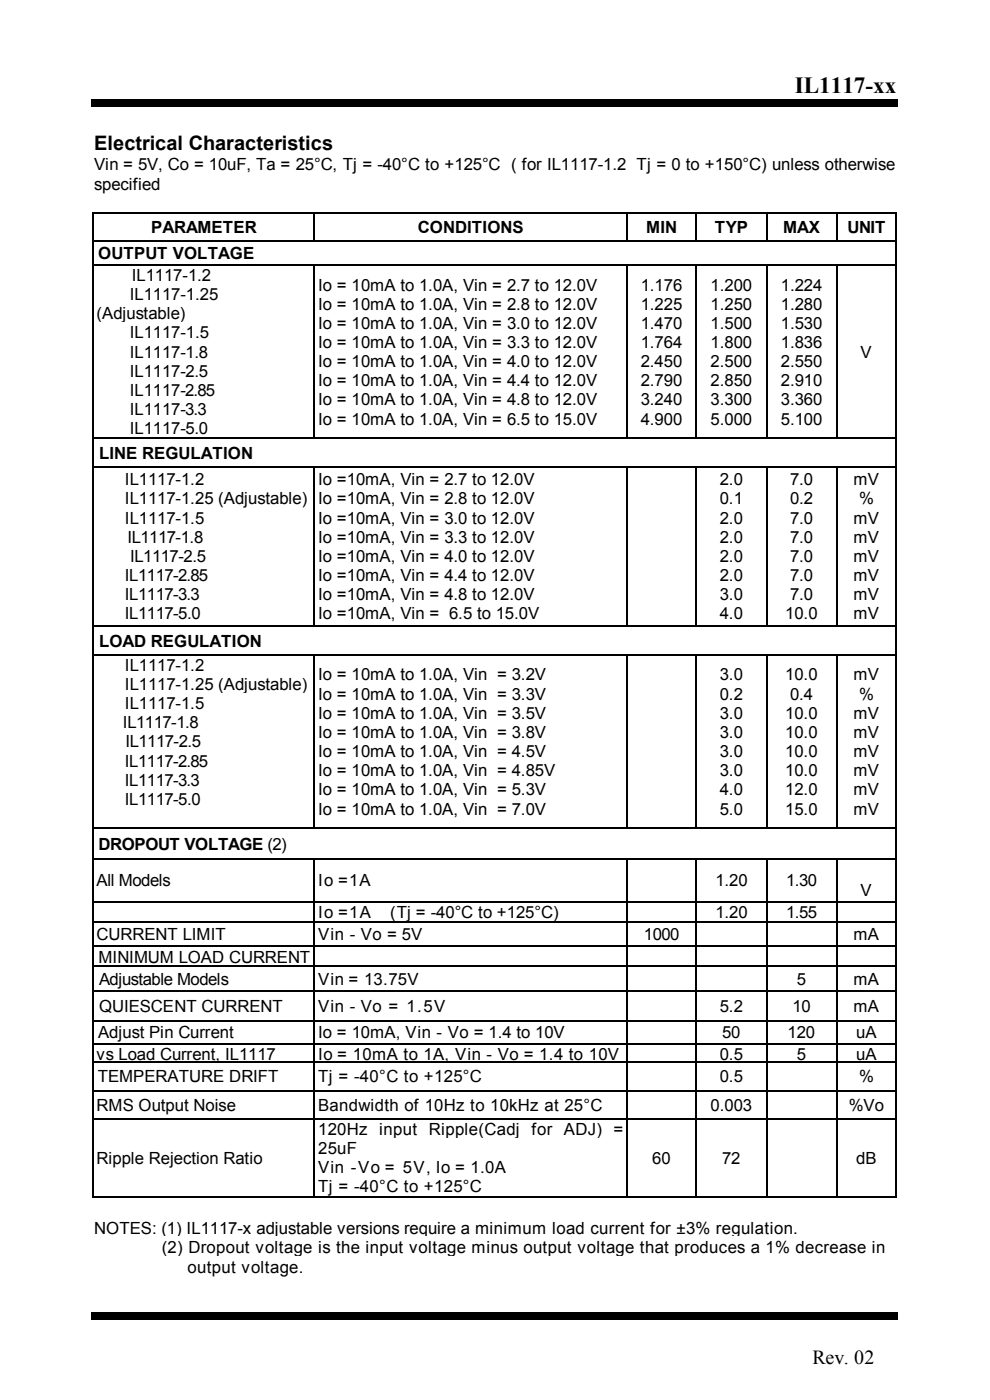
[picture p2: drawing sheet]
<svg xmlns="http://www.w3.org/2000/svg" width="210mm" height="297mm" viewBox="0 0 210 297" stroke-linecap="round" stroke-linejoin="round" font-family="sans-serif">
<defs><g id="words">
<text font-size="4.9" x="168.6" y="19.7">IL1117-xx</text>
<g font-size="4.2">
<text x="20" y="31.8">Electrical Characteristics</text>
<text x="172.3" y="289.5">Rev. 02</text>
</g>
<g font-size="3.6">
<text x="20" y="36.2">Vin = 5V, Co = 10uF, Ta = 25°C, Tj = -40°C to +125°C ( for IL1117-1.2 Tj = 0 to +150°C) unless otherwise</text>
<text x="20" y="40.2">specified</text>
<text x="32.1" y="49.4">PARAMETER</text>
<text x="88.6" y="49.4">CONDITIONS</text>
<text x="137.1" y="49.4">MIN</text>
<text x="151.6" y="49.4">TYP</text>
<text x="166.1" y="49.4">MAX</text>
<text x="179.7" y="49.4">UNIT</text>
<text x="20.8" y="54.9">OUTPUT VOLTAGE</text>
<text x="27.9" y="59.6">IL1117-1.2</text>
<text x="27.5" y="63.7">IL1117-1.25</text>
<text x="67.5" y="61.6">Io = 10mA to 1.0A, Vin = 2.7 to 12.0V</text>
<text x="67.5" y="65.7">Io = 10mA to 1.0A, Vin = 2.8 to 12.0V</text>
<text x="135.9" y="61.6">1.176</text>
<text x="135.9" y="65.7">1.225</text>
<text x="150.7" y="61.6">1.200</text>
<text x="150.7" y="65.7">1.250</text>
<text x="165.6" y="61.6">1.224</text>
<text x="165.6" y="65.7">1.280</text>
<text x="20.5" y="67.7">(Adjustable)</text>
<text x="27.5" y="71.8">IL1117-1.5</text>
<text x="67.5" y="69.8">Io = 10mA to 1.0A, Vin = 3.0 to 12.0V</text>
<text x="135.9" y="69.8">1.470</text>
<text x="150.7" y="69.8">1.500</text>
<text x="165.6" y="69.8">1.530</text>
<text x="27.5" y="75.9">IL1117-1.8</text>
<text x="67.5" y="73.8">Io = 10mA to 1.0A, Vin = 3.3 to 12.0V</text>
<text x="67.5" y="77.9">Io = 10mA to 1.0A, Vin = 4.0 to 12.0V</text>
<text x="135.9" y="73.8">1.764</text>
<text x="135.9" y="77.9">2.450</text>
<text x="150.7" y="73.8">1.800</text>
<text x="150.7" y="77.9">2.500</text>
<text x="165.6" y="73.8">1.836</text>
<text x="165.6" y="77.9">2.550</text>
<text x="182.5" y="75.9">V</text>
<text x="27.5" y="79.9">IL1117-2.5</text>
<text x="27.5" y="84">IL1117-2.85</text>
<text x="67.5" y="82">Io = 10mA to 1.0A, Vin = 4.4 to 12.0V</text>
<text x="135.9" y="82">2.790</text>
<text x="150.7" y="82">2.850</text>
<text x="165.6" y="82">2.910</text>
<text x="27.5" y="88.1">IL1117-3.3</text>
<text x="67.5" y="86">Io = 10mA to 1.0A, Vin = 4.8 to 12.0V</text>
<text x="135.9" y="86">3.240</text>
<text x="150.7" y="86">3.300</text>
<text x="165.6" y="86">3.360</text>
<text x="27.5" y="92.1">IL1117-5.0</text>
<text x="67.5" y="90.1">Io = 10mA to 1.0A, Vin = 6.5 to 15.0V</text>
<text x="135.9" y="90.1">4.900</text>
<text x="150.7" y="90.1">5.000</text>
<text x="165.6" y="90.1">5.100</text>
<text x="21" y="97.3">LINE REGULATION</text>
<text x="26.5" y="103">IL1117-1.2</text>
<text x="26.5" y="107">IL1117-1.25 (Adjustable)</text>
<text x="67.5" y="103">Io =10mA, Vin = 2.7 to 12.0V</text>
<text x="67.5" y="107">Io =10mA, Vin = 2.8 to 12.0V</text>
<text x="152.7" y="103">2.0</text>
<text x="152.7" y="107">0.1</text>
<text x="167.6" y="103">7.0</text>
<text x="167.6" y="107">0.2</text>
<text x="181" y="103">mV</text>
<text x="182.2" y="107">%</text>
<text x="26.5" y="111.1">IL1117-1.5</text>
<text x="67.5" y="111.1">Io =10mA, Vin = 3.0 to 12.0V</text>
<text x="152.7" y="111.1">2.0</text>
<text x="167.6" y="111.1">7.0</text>
<text x="181" y="111.1">mV</text>
<text x="27" y="115.1">IL1117-1.8</text>
<text x="27.6" y="119.2">IL1117-2.5</text>
<text x="67.5" y="115.1">Io =10mA, Vin = 3.3 to 12.0V</text>
<text x="67.5" y="119.2">Io =10mA, Vin = 4.0 to 12.0V</text>
<text x="152.7" y="115.1">2.0</text>
<text x="152.7" y="119.2">2.0</text>
<text x="167.6" y="115.1">7.0</text>
<text x="167.6" y="119.2">7.0</text>
<text x="181" y="115.1">mV</text>
<text x="181" y="119.2">mV</text>
<text x="26.5" y="123.3">IL1117-2.85</text>
<text x="67.5" y="123.3">Io =10mA, Vin = 4.4 to 12.0V</text>
<text x="152.7" y="123.3">2.0</text>
<text x="167.6" y="123.3">7.0</text>
<text x="181" y="123.3">mV</text>
<text x="26.5" y="127.3">IL1117-3.3</text>
<text x="26.5" y="131.4">IL1117-5.0</text>
<text x="67.5" y="127.3">Io =10mA, Vin = 4.8 to 12.0V</text>
<text x="67.5" y="131.4">Io =10mA, Vin = 6.5 to 15.0V</text>
<text x="152.7" y="127.3">3.0</text>
<text x="152.7" y="131.4">4.0</text>
<text x="166.5" y="131.4">10.0</text>
<text x="167.6" y="127.3">7.0</text>
<text x="181" y="127.3">mV</text>
<text x="181" y="131.4">mV</text>
<text x="21" y="137.2">LOAD REGULATION</text>
<text x="26.5" y="142.3">IL1117-1.2</text>
<text x="26.5" y="146.4">IL1117-1.25 (Adjustable)</text>
<text x="67.5" y="144.4">Io = 10mA to 1.0A, Vin = 3.2V</text>
<text x="67.5" y="148.4">Io = 10mA to 1.0A, Vin = 3.3V</text>
<text x="152.7" y="144.4">3.0</text>
<text x="152.7" y="148.4">0.2</text>
<text x="166.5" y="144.4">10.0</text>
<text x="167.6" y="148.4">0.4</text>
<text x="181" y="144.4">mV</text>
<text x="182.2" y="148.4">%</text>
<text x="26.1" y="154.5">IL1117-1.8</text>
<text x="26.5" y="150.5">IL1117-1.5</text>
<text x="67.5" y="152.5">Io = 10mA to 1.0A, Vin = 3.5V</text>
<text x="152.7" y="152.5">3.0</text>
<text x="166.5" y="152.5">10.0</text>
<text x="181" y="152.5">mV</text>
<text x="26.6" y="158.6">IL1117-2.5</text>
<text x="67.5" y="156.5">Io = 10mA to 1.0A, Vin = 3.8V</text>
<text x="67.5" y="160.6">Io = 10mA to 1.0A, Vin = 4.5V</text>
<text x="152.7" y="156.5">3.0</text>
<text x="152.7" y="160.6">3.0</text>
<text x="166.5" y="156.5">10.0</text>
<text x="166.5" y="160.6">10.0</text>
<text x="181" y="156.5">mV</text>
<text x="181" y="160.6">mV</text>
<text x="26.5" y="162.6">IL1117-2.85</text>
<text x="26.5" y="166.7">IL1117-3.3</text>
<text x="67.5" y="164.7">Io = 10mA to 1.0A, Vin = 4.85V</text>
<text x="152.7" y="164.7">3.0</text>
<text x="166.5" y="164.7">10.0</text>
<text x="181" y="164.7">mV</text>
<text x="26.5" y="170.8">IL1117-5.0</text>
<text x="67.5" y="168.7">Io = 10mA to 1.0A, Vin = 5.3V</text>
<text x="67.5" y="172.8">Io = 10mA to 1.0A, Vin = 7.0V</text>
<text x="152.7" y="168.7">4.0</text>
<text x="152.7" y="172.8">5.0</text>
<text x="166.5" y="168.7">12.0</text>
<text x="166.5" y="172.8">15.0</text>
<text x="181" y="168.7">mV</text>
<text x="181" y="172.8">mV</text>
<text x="20.9" y="180.3">DROPOUT VOLTAGE (2)</text>
<text x="20.5" y="188">All Models</text>
<text x="67.5" y="188">Io =1A</text>
<text x="151.7" y="188">1.20</text>
<text x="166.7" y="188">1.30</text>
<text x="182.5" y="190.1">V</text>
<text x="67.5" y="194.8">I</text>
<text x="68.7" y="194.8">o =1A</text>
<text x="82.7" y="194.8">(Tj = -40°C to +125°C)</text>
<text x="151.7" y="194.8">1.20</text>
<text x="166.7" y="194.8">1.55</text>
<text x="20.5" y="199.4">CURRENT LIMIT</text>
<text x="67.5" y="199.4">Vin - Vo = 5V</text>
<text x="136.6" y="199.4">1000</text>
<text x="181" y="199.4">mA</text>
<text x="20.9" y="204.2">MINIMUM LOAD CURRENT</text>
<text x="21" y="208.9">Adjustable Models</text>
<text x="67.5" y="208.9">Vin = 13.75V</text>
<text x="169" y="208.9">5</text>
<text x="181" y="208.9">mA</text>
<text x="21" y="214.6">QUIESCENT CURRENT</text>
<text x="67.5" y="214.6">Vin - Vo = 1.5V</text>
<text x="152.7" y="214.6">5.2</text>
<text x="168.1" y="214.6">10</text>
<text x="181" y="214.6">mA</text>
<text x="20.8" y="220.3">Adjust Pin Current</text>
<text x="67.5" y="220.3">Io = 10mA, Vin - Vo = 1.4 to 10V</text>
<text x="153.2" y="220.3">50</text>
<text x="167" y="220.3">120</text>
<text x="181.6" y="220.3">uA</text>
<text x="20.5" y="224.9">vs Load Current, IL1117</text>
<text x="67.5" y="224.9">I</text>
<text x="68.6" y="224.9">o = 10mA to 1A, Vin - Vo = 1.4 to 10V</text>
<text x="152.7" y="224.9">0.5</text>
<text x="169" y="224.9">5</text>
<text x="181.6" y="224.9">uA</text>
<text x="20.7" y="229.6">TEMPERATURE DRIFT</text>
<text x="67.5" y="229.6">Tj = -40°C to +125°C</text>
<text x="152.7" y="229.6">0.5</text>
<text x="182.2" y="229.6">%</text>
<text x="20.5" y="235.6">RMS Output Noise</text>
<text x="67.5" y="235.6">Bandwidth of 10Hz to 10kHz at 25°C</text>
<text x="150.7" y="235.6">0.003</text>
<text x="180" y="235.6">%Vo</text>
<text x="67.5" y="240.8">120Hz input Ripple(Cadj for ADJ) =</text>
<text x="67.5" y="244.9">25uF</text>
<text x="20.5" y="246.9">Ripple Rejection Ratio</text>
<text x="67.5" y="248.9">Vin -Vo = 5V, Io = 1.0A</text>
<text x="138.3" y="246.9">60</text>
<text x="153.2" y="246.9">72</text>
<text x="181.6" y="246.9">dB</text>
<text x="67.5" y="253">Tj = -40°C to +125°C</text>
<text x="20" y="261.7">NOTES: (1) IL1117-x adjustable versions require a minimum load current for ±3% regulation.</text>
<text x="34.3" y="265.9">(2) Dropout voltage is the input voltage minus output voltage that produces a 1% decrease in</text>
<text x="39.8" y="270">output voltage.</text>
</g>
</g></defs>
<path d="M19.5 21.2h171v1.5h-171zM19.5 278.4h171v1.5h-171z" fill="#000"/>
<g fill="#fff">
<path d="M19.5 32.9h171v4h-171z"/>
<path d="M19.5 36.9h171v4.1h-171z"/>
<path d="M19.9 45.3h46.6v5.8h-46.6z"/>
<path d="M20.5 46.1h45.5v4.2h-45.5z"/>
<path d="M66.8 45.3h66v5.8h-66z"/>
<path d="M67.5 46.1h64.8v4.2h-64.8z"/>
<path d="M133.1 45.3h14.5v5.8h-14.5z"/>
<path d="M133.7 46.1h13.3v4.2h-13.3z"/>
<path d="M147.8 45.3h14.7v5.8h-14.7z"/>
<path d="M148.4 46.1h13.5v4.2h-13.5z"/>
<path d="M162.7 45.3h14.6v5.8h-14.6z"/>
<path d="M163.3 46.1h13.4v4.2h-13.4z"/>
<path d="M177.5 45.3h12.5v5.8h-12.5z"/>
<path d="M178.1 46.1h11.3v4.2h-11.3z"/>
</g>
<path d="M19.6 45h.3v.3h-.3zM66.5 45h.3v.3h-.3zM132.8 45h.3v.3h-.3zM147.6 45h.2v.3h-.2zM162.5 45h.2v.3h-.2zM177.3 45h.2v.3h-.2zM190 45h.2v.3h-.2z" fill="#000"/>
<g fill="none" stroke="#000" stroke-width=".25">
<path d="M19.8 45.3v5.8M19.9 45.2h46.6M66.7 45.3v5.8M66.8 45.2h66M133 45.3v5.8M133.1 45.2h14.5M147.7 45.3v5.8M147.8 45.2h14.7M162.6 45.3v5.8M162.7 45.2h14.6M177.4 45.3v5.8M177.5 45.2h12.5"/>
<path d="M190.1 45.3v5.8"/>
</g>
<g fill="#fff">
<path d="M19.9 51.3h46.8v4.7h-46.8z"/>
<path d="M20.5 51.6h45.5v4.2h-45.5z"/>
<path d="M66.5 51.3h66.4v4.7h-66.4z"/>
<path d="M67.5 51.6h64.8v4.2h-64.8z"/>
<path d="M132.8 51.3h14.9v4.7h-14.9z"/>
<path d="M133.7 51.6h13.3v4.2h-13.3z"/>
<path d="M147.5 51.3h15.1v4.7h-15.1z"/>
<path d="M148.4 51.6h13.5v4.2h-13.5z"/>
<path d="M162.4 51.3h15v4.7h-15z"/>
<path d="M163.3 51.6h13.4v4.2h-13.4z"/>
<path d="M177.2 51.3h12.8v4.7h-12.8z"/>
<path d="M178.1 51.6h11.3v4.2h-11.3z"/>
</g>
<path d="M19.6 51.1h.3v.2h-.3zM66.5 51.1h.3v.2h-.3zM132.8 51.1h.3v.2h-.3zM147.6 51.1h.2v.2h-.2zM162.5 51.1h.2v.2h-.2zM177.3 51.1h.2v.2h-.2zM190 51.1h.2v.2h-.2z" fill="#000"/>
<path d="M19.8 51.3v4.7M19.9 51.2h46.6M66.8 51.2h66M133.1 51.2h14.5M147.8 51.2h14.7M162.7 51.2h14.6M177.5 51.2h12.5M190.1 51.3v4.7" fill="none" stroke="#000" stroke-width=".25"/>
<g fill="#fff">
<path d="M19.9 56.3h46.6v36.6h-46.6z"/>
<path d="M20.5 56.3h45.5v4.1h-45.5z"/>
<path d="M20.5 60.4h45.5v4h-45.5z"/>
<path d="M20.5 64.4h45.5v4.1h-45.5z"/>
<path d="M20.5 68.5h45.5v4.1h-45.5z"/>
<path d="M20.5 72.6h45.5v4h-45.5z"/>
<path d="M20.5 76.6h45.5v4.1h-45.5z"/>
<path d="M20.5 80.7h45.5v4.1h-45.5z"/>
<path d="M20.5 84.8h45.5v4h-45.5z"/>
<path d="M20.5 88.8h45.5v4.1h-45.5z"/>
<path d="M66.8 56.3h66v36.6h-66z"/>
<path d="M67.5 58.3h64.8v4.1h-64.8z"/>
<path d="M67.5 62.4h64.8v4.1h-64.8z"/>
<path d="M67.5 66.5h64.8v4h-64.8z"/>
<path d="M67.5 70.5h64.8v4.1h-64.8z"/>
<path d="M67.5 74.6h64.8v4.1h-64.8z"/>
<path d="M67.5 78.7h64.8v4h-64.8z"/>
<path d="M67.5 82.7h64.8v4.1h-64.8z"/>
<path d="M67.5 86.8h64.8v4h-64.8z"/>
<path d="M133.1 56.3h14.5v36.6h-14.5z"/>
<path d="M133.7 58.3h13.3v4.1h-13.3z"/>
<path d="M133.7 62.4h13.3v4.1h-13.3z"/>
<path d="M133.7 66.5h13.3v4h-13.3z"/>
<path d="M133.7 70.5h13.3v4.1h-13.3z"/>
<path d="M133.7 74.6h13.3v4.1h-13.3z"/>
<path d="M133.7 78.7h13.3v4h-13.3z"/>
<path d="M133.7 82.7h13.3v4.1h-13.3z"/>
<path d="M133.7 86.8h13.3v4h-13.3z"/>
<path d="M147.8 56.3h14.7v36.6h-14.7z"/>
<path d="M148.4 58.3h13.5v4.1h-13.5z"/>
<path d="M148.4 62.4h13.5v4.1h-13.5z"/>
<path d="M148.4 66.5h13.5v4h-13.5z"/>
<path d="M148.4 70.5h13.5v4.1h-13.5z"/>
<path d="M148.4 74.6h13.5v4.1h-13.5z"/>
<path d="M148.4 78.7h13.5v4h-13.5z"/>
<path d="M148.4 82.7h13.5v4.1h-13.5z"/>
<path d="M148.4 86.8h13.5v4h-13.5z"/>
<path d="M162.7 56.3h14.6v36.6h-14.6z"/>
<path d="M163.3 58.3h13.4v4.1h-13.4z"/>
<path d="M163.3 62.4h13.4v4.1h-13.4z"/>
<path d="M163.3 66.5h13.4v4h-13.4z"/>
<path d="M163.3 70.5h13.4v4.1h-13.4z"/>
<path d="M163.3 74.6h13.4v4.1h-13.4z"/>
<path d="M163.3 78.7h13.4v4h-13.4z"/>
<path d="M163.3 82.7h13.4v4.1h-13.4z"/>
<path d="M163.3 86.8h13.4v4h-13.4z"/>
<path d="M177.5 56.3h12.5v36.6h-12.5z"/>
<path d="M178.1 72.6h11.3v4h-11.3z"/>
</g>
<path d="M19.6 56h.3v.3h-.3zM66.5 56h.3v.3h-.3zM132.8 56h.3v.3h-.3zM147.6 56h.2v.3h-.2zM162.5 56h.2v.3h-.2zM177.3 56h.2v.3h-.2zM190 56h.2v.3h-.2z" fill="#000"/>
<g fill="none" stroke="#000" stroke-width=".25">
<path d="M19.8 56.3v36.6M19.9 56.2h46.6M66.7 56.3v36.6M66.8 56.2h66M133 56.3v36.6M133.1 56.2h14.5M147.7 56.3v36.6M147.8 56.2h14.7M162.6 56.3v36.6M162.7 56.2h14.6M177.4 56.3v36.6M177.5 56.2h12.5"/>
<path d="M190.1 56.3v36.6"/>
</g>
<g fill="#fff">
<path d="M19.9 93.1h46.8v5.8h-46.8z"/>
<path d="M20.5 93.9h45.5v4.2h-45.5z"/>
<path d="M66.5 93.1h66.4v5.8h-66.4z"/>
<path d="M67.5 93.9h64.8v4.2h-64.8z"/>
<path d="M132.8 93.1h14.9v5.8h-14.9z"/>
<path d="M133.7 93.9h13.3v4.2h-13.3z"/>
<path d="M147.5 93.1h15.1v5.8h-15.1z"/>
<path d="M148.4 93.9h13.5v4.2h-13.5z"/>
<path d="M162.4 93.1h15v5.8h-15z"/>
<path d="M163.3 93.9h13.4v4.2h-13.4z"/>
<path d="M177.2 93.1h12.8v5.8h-12.8z"/>
<path d="M178.1 93.9h11.3v4.2h-11.3z"/>
</g>
<path d="M19.6 92.9h.3v.2h-.3zM66.5 92.9h.3v.2h-.3zM132.8 92.9h.3v.2h-.3zM147.6 92.9h.2v.2h-.2zM162.5 92.9h.2v.2h-.2zM177.3 92.9h.2v.2h-.2zM190 92.9h.2v.2h-.2z" fill="#000"/>
<path d="M19.8 93.1v5.8M19.9 93h46.6M66.8 93h66M133.1 93h14.5M147.8 93h14.7M162.7 93h14.6M177.5 93h12.5M190.1 93.1v5.8" fill="none" stroke="#000" stroke-width=".25"/>
<g fill="#fff">
<path d="M19.9 99.1h46.6v33.7h-46.6z"/>
<path d="M20.5 99.7h45.5v4h-45.5z"/>
<path d="M20.5 103.7h45.5v4.1h-45.5z"/>
<path d="M20.5 107.8h45.5v4h-45.5z"/>
<path d="M20.5 111.8h45.5v4.1h-45.5z"/>
<path d="M20.5 115.9h45.5v4.1h-45.5z"/>
<path d="M20.5 120h45.5v4h-45.5z"/>
<path d="M20.5 124h45.5v4.1h-45.5z"/>
<path d="M20.5 128.1h45.5v4.1h-45.5z"/>
<path d="M66.8 99.1h66v33.7h-66z"/>
<path d="M67.5 99.7h64.8v4h-64.8z"/>
<path d="M67.5 103.7h64.8v4.1h-64.8z"/>
<path d="M67.5 107.8h64.8v4h-64.8z"/>
<path d="M67.5 111.8h64.8v4.1h-64.8z"/>
<path d="M67.5 115.9h64.8v4.1h-64.8z"/>
<path d="M67.5 120h64.8v4h-64.8z"/>
<path d="M67.5 124h64.8v4.1h-64.8z"/>
<path d="M67.5 128.1h64.8v4.1h-64.8z"/>
<path d="M133.1 99.1h14.5v33.7h-14.5z"/>
<path d="M133.7 109.8h13.3v4.1h-13.3z"/>
<path d="M133.7 113.9h13.3v4h-13.3z"/>
<path d="M133.7 117.9h13.3v4.1h-13.3z"/>
<path d="M147.8 99.1h14.7v33.7h-14.7z"/>
<path d="M148.4 99.7h13.5v4h-13.5z"/>
<path d="M148.4 103.7h13.5v4.1h-13.5z"/>
<path d="M148.4 107.8h13.5v4h-13.5z"/>
<path d="M148.4 111.8h13.5v4.1h-13.5z"/>
<path d="M148.4 115.9h13.5v4.1h-13.5z"/>
<path d="M148.4 120h13.5v4h-13.5z"/>
<path d="M148.4 124h13.5v4.1h-13.5z"/>
<path d="M148.4 128.1h13.5v4.1h-13.5z"/>
<path d="M162.7 99.1h14.6v33.7h-14.6z"/>
<path d="M163.3 99.7h13.4v4h-13.4z"/>
<path d="M163.3 103.7h13.4v4.1h-13.4z"/>
<path d="M163.3 107.8h13.4v4h-13.4z"/>
<path d="M163.3 111.8h13.4v4.1h-13.4z"/>
<path d="M163.3 115.9h13.4v4.1h-13.4z"/>
<path d="M163.3 120h13.4v4h-13.4z"/>
<path d="M163.3 124h13.4v4.1h-13.4z"/>
<path d="M163.3 128.1h13.4v4.1h-13.4z"/>
<path d="M177.5 99.1h12.5v33.7h-12.5z"/>
<path d="M178.1 99.7h11.3v4h-11.3z"/>
<path d="M178.1 103.7h11.3v4.1h-11.3z"/>
<path d="M178.1 107.8h11.3v4h-11.3z"/>
<path d="M178.1 111.8h11.3v4.1h-11.3z"/>
<path d="M178.1 115.9h11.3v4.1h-11.3z"/>
<path d="M178.1 120h11.3v4h-11.3z"/>
<path d="M178.1 124h11.3v4.1h-11.3z"/>
<path d="M178.1 128.1h11.3v4.1h-11.3z"/>
</g>
<path d="M19.6 98.9h.3v.2h-.3zM66.5 98.9h.3v.2h-.3zM132.8 98.9h.3v.2h-.3zM147.6 98.9h.2v.2h-.2zM162.5 98.9h.2v.2h-.2zM177.3 98.9h.2v.2h-.2zM190 98.9h.2v.2h-.2z" fill="#000"/>
<g fill="none" stroke="#000" stroke-width=".25">
<path d="M19.8 99.1v33.7M19.9 99h46.6M66.7 99.1v33.7M66.8 99h66M133 99.1v33.7M133.1 99h14.5M147.7 99.1v33.7M147.8 99h14.7M162.6 99.1v33.7M162.7 99h14.6M177.4 99.1v33.7M177.5 99h12.5"/>
<path d="M190.1 99.1v33.7"/>
</g>
<g fill="#fff">
<path d="M19.9 133h46.8v5.8h-46.8z"/>
<path d="M20.5 133.8h45.5v4.2h-45.5z"/>
<path d="M66.5 133h66.4v5.8h-66.4z"/>
<path d="M67.5 133.8h64.8v4.2h-64.8z"/>
<path d="M132.8 133h14.9v5.8h-14.9z"/>
<path d="M133.7 133.8h13.3v4.2h-13.3z"/>
<path d="M147.5 133h15.1v5.8h-15.1z"/>
<path d="M148.4 133.8h13.5v4.2h-13.5z"/>
<path d="M162.4 133h15v5.8h-15z"/>
<path d="M163.3 133.8h13.4v4.2h-13.4z"/>
<path d="M177.2 133h12.8v5.8h-12.8z"/>
<path d="M178.1 133.8h11.3v4.2h-11.3z"/>
</g>
<path d="M19.6 132.8h.3v.2h-.3zM66.5 132.8h.3v.2h-.3zM132.8 132.8h.3v.2h-.3zM147.6 132.8h.2v.2h-.2zM162.5 132.8h.2v.2h-.2zM177.3 132.8h.2v.2h-.2zM190 132.8h.2v.2h-.2z" fill="#000"/>
<path d="M19.8 133v5.8M19.9 132.9h46.6M66.8 132.9h66M133.1 132.9h14.5M147.8 132.9h14.7M162.7 132.9h14.6M177.5 132.9h12.5M190.1 133v5.8" fill="none" stroke="#000" stroke-width=".25"/>
<g fill="#fff">
<path d="M19.9 139h46.6v36.6h-46.6z"/>
<path d="M20.5 139h45.5v4.1h-45.5z"/>
<path d="M20.5 143.1h45.5v4.1h-45.5z"/>
<path d="M20.5 147.2h45.5v4h-45.5z"/>
<path d="M20.5 151.2h45.5v4.1h-45.5z"/>
<path d="M20.5 155.3h45.5v4h-45.5z"/>
<path d="M20.5 159.3h45.5v4.1h-45.5z"/>
<path d="M20.5 163.4h45.5v4.1h-45.5z"/>
<path d="M20.5 167.5h45.5v4h-45.5z"/>
<path d="M20.5 171.5h45.5v4.1h-45.5z"/>
<path d="M66.8 139h66v36.6h-66z"/>
<path d="M67.5 141.1h64.8v4h-64.8z"/>
<path d="M67.5 145.1h64.8v4.1h-64.8z"/>
<path d="M67.5 149.2h64.8v4h-64.8z"/>
<path d="M67.5 153.2h64.8v4.1h-64.8z"/>
<path d="M67.5 157.3h64.8v4.1h-64.8z"/>
<path d="M67.5 161.4h64.8v4h-64.8z"/>
<path d="M67.5 165.4h64.8v4.1h-64.8z"/>
<path d="M67.5 169.5h64.8v4.1h-64.8z"/>
<path d="M133.1 139h14.5v36.6h-14.5z"/>
<path d="M133.7 155.3h13.3v4h-13.3z"/>
<path d="M147.8 139h14.7v36.6h-14.7z"/>
<path d="M148.4 141.1h13.5v4h-13.5z"/>
<path d="M148.4 145.1h13.5v4.1h-13.5z"/>
<path d="M148.4 149.2h13.5v4h-13.5z"/>
<path d="M148.4 153.2h13.5v4.1h-13.5z"/>
<path d="M148.4 157.3h13.5v4.1h-13.5z"/>
<path d="M148.4 161.4h13.5v4h-13.5z"/>
<path d="M148.4 165.4h13.5v4.1h-13.5z"/>
<path d="M148.4 169.5h13.5v4.1h-13.5z"/>
<path d="M162.7 139h14.6v36.6h-14.6z"/>
<path d="M163.3 141.1h13.4v4h-13.4z"/>
<path d="M163.3 145.1h13.4v4.1h-13.4z"/>
<path d="M163.3 149.2h13.4v4h-13.4z"/>
<path d="M163.3 153.2h13.4v4.1h-13.4z"/>
<path d="M163.3 157.3h13.4v4.1h-13.4z"/>
<path d="M163.3 161.4h13.4v4h-13.4z"/>
<path d="M163.3 165.4h13.4v4.1h-13.4z"/>
<path d="M163.3 169.5h13.4v4.1h-13.4z"/>
<path d="M177.5 139h12.5v36.6h-12.5z"/>
<path d="M178.1 141.1h11.3v4h-11.3z"/>
<path d="M178.1 145.1h11.3v4.1h-11.3z"/>
<path d="M178.1 149.2h11.3v4h-11.3z"/>
<path d="M178.1 153.2h11.3v4.1h-11.3z"/>
<path d="M178.1 157.3h11.3v4.1h-11.3z"/>
<path d="M178.1 161.4h11.3v4h-11.3z"/>
<path d="M178.1 165.4h11.3v4.1h-11.3z"/>
<path d="M178.1 169.5h11.3v4.1h-11.3z"/>
</g>
<path d="M19.6 138.8h.3v.2h-.3zM66.5 138.8h.3v.2h-.3zM132.8 138.8h.3v.2h-.3zM147.6 138.8h.2v.2h-.2zM162.5 138.8h.2v.2h-.2zM177.3 138.8h.2v.2h-.2zM190 138.8h.2v.2h-.2z" fill="#000"/>
<g fill="none" stroke="#000" stroke-width=".25">
<path d="M19.8 139v36.6M19.9 138.9h46.6M66.7 139v36.6M66.8 138.9h66M133 139v36.6M133.1 138.9h14.5M147.7 139v36.6M147.8 138.9h14.7M162.6 139v36.6M162.7 138.9h14.6M177.4 139v36.6M177.5 138.9h12.5"/>
<path d="M190.1 139v36.6"/>
</g>
<g fill="#fff">
<path d="M19.9 175.9h46.8v6.2h-46.8z"/>
<path d="M20.5 176.9h45.5v4.2h-45.5z"/>
<path d="M66.5 175.9h66.4v6.2h-66.4z"/>
<path d="M67.5 177.3h64.8v3.3h-64.8z"/>
<path d="M132.8 175.9h14.9v6.2h-14.9z"/>
<path d="M133.7 177h13.3v4h-13.3z"/>
<path d="M147.5 175.9h15.1v6.2h-15.1z"/>
<path d="M148.4 177h13.5v4h-13.5z"/>
<path d="M162.4 175.9h15v6.2h-15z"/>
<path d="M163.3 177h13.4v4h-13.4z"/>
<path d="M177.2 175.9h12.8v6.2h-12.8z"/>
<path d="M178.1 177h11.3v4h-11.3z"/>
</g>
<path d="M19.6 175.6h.3v.3h-.3zM66.5 175.6h.3v.3h-.3zM132.8 175.6h.3v.3h-.3zM147.6 175.6h.2v.3h-.2zM162.5 175.6h.2v.3h-.2zM177.3 175.6h.2v.3h-.2zM190 175.6h.2v.3h-.2z" fill="#000"/>
<path d="M19.8 175.9v6.2M19.9 175.7h46.6M66.8 175.7h66M133.1 175.7h14.5M147.8 175.7h14.7M162.7 175.7h14.6M177.5 175.7h12.5M190.1 175.9v6.2" fill="none" stroke="#000" stroke-width=".25"/>
<g fill="#fff">
<path d="M19.9 182.4h46.6v8.9h-46.6z"/>
<path d="M20.5 184.7h45.5v4.1h-45.5z"/>
<path d="M66.8 182.4h66v8.9h-66z"/>
<path d="M67.5 184.7h64.8v4.1h-64.8z"/>
<path d="M133.1 182.4h14.5v8.9h-14.5z"/>
<path d="M133.7 184.7h13.3v4.1h-13.3z"/>
<path d="M147.8 182.4h14.7v8.9h-14.7z"/>
<path d="M148.4 184.7h13.5v4.1h-13.5z"/>
<path d="M162.7 182.4h14.6v8.9h-14.6z"/>
<path d="M163.3 184.7h13.4v4.1h-13.4z"/>
<path d="M177.5 182.4h12.5v8.9h-12.5z"/>
<path d="M178.1 182.7h11.3v4.1h-11.3z"/>
<path d="M178.1 186.8h11.3v4h-11.3z"/>
</g>
<path d="M19.6 182.1h.3v.3h-.3zM66.5 182.1h.3v.3h-.3zM132.8 182.1h.3v.3h-.3zM147.6 182.1h.2v.3h-.2zM162.5 182.1h.2v.3h-.2zM177.3 182.1h.2v.3h-.2zM190 182.1h.2v.3h-.2z" fill="#000"/>
<g fill="none" stroke="#000" stroke-width=".25">
<path d="M19.8 182.4v8.9M19.9 182.2h46.6M66.7 182.4v8.9M66.8 182.2h66M133 182.4v8.9M133.1 182.2h14.5M147.7 182.4v8.9M147.8 182.2h14.7M162.6 182.4v8.9M162.7 182.2h14.6M177.4 182.4v8.9M177.5 182.2h12.5"/>
<path d="M190.1 182.4v8.9"/>
</g>
<g fill="#fff">
<path d="M19.9 191.5h46.6v3.9h-46.6z"/>
<path d="M20.5 191.5h45.5v3.9h-45.5z"/>
<path d="M66.8 191.5h66v3.9h-66z"/>
<path d="M67.5 191.5h64.8v3.9h-64.8z"/>
<path d="M133.1 191.5h14.5v3.9h-14.5z"/>
<path d="M133.7 191.5h13.3v3.9h-13.3z"/>
<path d="M147.8 191.5h14.7v3.9h-14.7z"/>
<path d="M148.4 191.5h13.5v3.9h-13.5z"/>
<path d="M162.7 191.5h14.6v3.9h-14.6z"/>
<path d="M163.3 191.5h13.4v3.9h-13.4z"/>
<path d="M177.5 191.5h12.5v3.9h-12.5z"/>
<path d="M178.1 191.5h11.3v3.9h-11.3z"/>
</g>
<path d="M19.6 191.3h.3v.2h-.3zM66.5 191.3h.3v.2h-.3zM132.8 191.3h.3v.2h-.3zM147.6 191.3h.2v.2h-.2zM162.5 191.3h.2v.2h-.2zM177.3 191.3h.2v.2h-.2zM190 191.3h.2v.2h-.2z" fill="#000"/>
<g fill="none" stroke="#000" stroke-width=".25">
<path d="M19.8 191.5v3.9M19.9 191.4h46.6M66.7 191.5v3.9M66.8 191.4h66M133 191.5v3.9M133.1 191.4h14.5M147.7 191.5v3.9M147.8 191.4h14.7M162.6 191.5v3.9M162.7 191.4h14.6M177.4 191.5v3.9M177.5 191.4h12.5"/>
<path d="M190.1 191.5v3.9"/>
</g>
<g fill="#fff">
<path d="M19.9 195.7h46.6v5h-46.6z"/>
<path d="M20.5 196.1h45.5v4.1h-45.5z"/>
<path d="M66.8 195.7h66v5h-66z"/>
<path d="M67.5 196.1h64.8v4.1h-64.8z"/>
<path d="M133.1 195.7h14.5v5h-14.5z"/>
<path d="M133.7 196.1h13.3v4.1h-13.3z"/>
<path d="M147.8 195.7h14.7v5h-14.7z"/>
<path d="M148.4 196.1h13.5v4.1h-13.5z"/>
<path d="M162.7 195.7h14.6v5h-14.6z"/>
<path d="M163.3 196.1h13.4v4.1h-13.4z"/>
<path d="M177.5 195.7h12.5v5h-12.5z"/>
<path d="M178.1 196.1h11.3v4.1h-11.3z"/>
</g>
<path d="M19.6 195.4h.3v.3h-.3zM66.5 195.4h.3v.3h-.3zM132.8 195.4h.3v.3h-.3zM147.6 195.4h.2v.3h-.2zM162.5 195.4h.2v.3h-.2zM177.3 195.4h.2v.3h-.2zM190 195.4h.2v.3h-.2z" fill="#000"/>
<g fill="none" stroke="#000" stroke-width=".25">
<path d="M19.8 195.7v5M19.9 195.5h46.6M66.7 195.7v5M66.8 195.5h66M133 195.7v5M133.1 195.5h14.5M147.7 195.7v5M147.8 195.5h14.7M162.6 195.7v5M162.7 195.5h14.6M177.4 195.7v5M177.5 195.5h12.5"/>
<path d="M190.1 195.7v5"/>
</g>
<g fill="#fff">
<path d="M19.9 200.9h46.6v4h-46.6z"/>
<path d="M20.5 200.9h45.5v4h-45.5z"/>
<path d="M66.8 200.9h66v4h-66z"/>
<path d="M67.5 200.9h64.8v4h-64.8z"/>
<path d="M133.1 200.9h14.5v4h-14.5z"/>
<path d="M133.7 200.9h13.3v4h-13.3z"/>
<path d="M147.8 200.9h14.7v4h-14.7z"/>
<path d="M148.4 200.9h13.5v4h-13.5z"/>
<path d="M162.7 200.9h14.6v4h-14.6z"/>
<path d="M163.3 200.9h13.4v4h-13.4z"/>
<path d="M177.5 200.9h12.5v4h-12.5z"/>
<path d="M178.1 200.9h11.3v4h-11.3z"/>
</g>
<path d="M19.6 200.7h.3v.2h-.3zM66.5 200.7h.3v.2h-.3zM132.8 200.7h.3v.2h-.3zM147.6 200.7h.2v.2h-.2zM162.5 200.7h.2v.2h-.2zM177.3 200.7h.2v.2h-.2zM190 200.7h.2v.2h-.2z" fill="#000"/>
<g fill="none" stroke="#000" stroke-width=".25">
<path d="M19.8 200.9v4M19.9 200.8h46.6M66.7 200.9v4M66.8 200.8h66M133 200.9v4M133.1 200.8h14.5M147.7 200.9v4M147.8 200.8h14.7M162.6 200.9v4M162.7 200.8h14.6M177.4 200.9v4M177.5 200.8h12.5"/>
<path d="M190.1 200.9v4"/>
</g>
<g fill="#fff">
<path d="M19.9 205.1h46.6v5h-46.6z"/>
<path d="M20.5 205.6h45.5v4h-45.5z"/>
<path d="M66.8 205.1h66v5h-66z"/>
<path d="M67.5 205.6h64.8v4h-64.8z"/>
<path d="M133.1 205.1h14.5v5h-14.5z"/>
<path d="M133.7 205.6h13.3v4h-13.3z"/>
<path d="M147.8 205.1h14.7v5h-14.7z"/>
<path d="M148.4 205.6h13.5v4h-13.5z"/>
<path d="M162.7 205.1h14.6v5h-14.6z"/>
<path d="M163.3 205.6h13.4v4h-13.4z"/>
<path d="M177.5 205.1h12.5v5h-12.5z"/>
<path d="M178.1 205.6h11.3v4h-11.3z"/>
</g>
<path d="M19.6 204.9h.3v.2h-.3zM66.5 204.9h.3v.2h-.3zM132.8 204.9h.3v.2h-.3zM147.6 204.9h.2v.2h-.2zM162.5 204.9h.2v.2h-.2zM177.3 204.9h.2v.2h-.2zM190 204.9h.2v.2h-.2z" fill="#000"/>
<g fill="none" stroke="#000" stroke-width=".25">
<path d="M19.8 205.1v5M19.9 205h46.6M66.7 205.1v5M66.8 205h66M133 205.1v5M133.1 205h14.5M147.7 205.1v5M147.8 205h14.7M162.6 205.1v5M162.7 205h14.6M177.4 205.1v5M177.5 205h12.5"/>
<path d="M190.1 205.1v5"/>
</g>
<g fill="#fff">
<path d="M19.9 210.3h46.6v6.2h-46.6z"/>
<path d="M20.5 211.3h45.5v4.1h-45.5z"/>
<path d="M66.8 210.3h66v6.2h-66z"/>
<path d="M67.5 211.3h64.8v4.1h-64.8z"/>
<path d="M133.1 210.3h14.5v6.2h-14.5z"/>
<path d="M133.7 211.3h13.3v4.1h-13.3z"/>
<path d="M147.8 210.3h14.7v6.2h-14.7z"/>
<path d="M148.4 211.3h13.5v4.1h-13.5z"/>
<path d="M162.7 210.3h14.6v6.2h-14.6z"/>
<path d="M163.3 211.3h13.4v4.1h-13.4z"/>
<path d="M177.5 210.3h12.5v6.2h-12.5z"/>
<path d="M178.1 211.3h11.3v4.1h-11.3z"/>
</g>
<path d="M19.6 210.1h.3v.2h-.3zM66.5 210.1h.3v.2h-.3zM132.8 210.1h.3v.2h-.3zM147.6 210.1h.2v.2h-.2zM162.5 210.1h.2v.2h-.2zM177.3 210.1h.2v.2h-.2zM190 210.1h.2v.2h-.2z" fill="#000"/>
<g fill="none" stroke="#000" stroke-width=".25">
<path d="M19.8 210.3v6.2M19.9 210.2h46.6M66.7 210.3v6.2M66.8 210.2h66M133 210.3v6.2M133.1 210.2h14.5M147.7 210.3v6.2M147.8 210.2h14.7M162.6 210.3v6.2M162.7 210.2h14.6M177.4 210.3v6.2M177.5 210.2h12.5"/>
<path d="M190.1 210.3v6.2"/>
</g>
<g fill="#fff">
<path d="M19.9 216.7h46.6v4.6h-46.6z"/>
<path d="M20.5 217h45.5v4.1h-45.5z"/>
<path d="M66.8 216.7h66v4.6h-66z"/>
<path d="M67.5 217h64.8v4.1h-64.8z"/>
<path d="M133.1 216.7h14.5v4.6h-14.5z"/>
<path d="M133.7 217h13.3v4.1h-13.3z"/>
<path d="M147.8 216.7h14.7v4.6h-14.7z"/>
<path d="M148.4 217h13.5v4.1h-13.5z"/>
<path d="M162.7 216.7h14.6v4.6h-14.6z"/>
<path d="M163.3 217h13.4v4.1h-13.4z"/>
<path d="M177.5 216.7h12.5v4.6h-12.5z"/>
<path d="M178.1 217h11.3v4.1h-11.3z"/>
</g>
<path d="M19.6 216.5h.3v.2h-.3zM66.5 216.5h.3v.2h-.3zM132.8 216.5h.3v.2h-.3zM147.6 216.5h.2v.2h-.2zM162.5 216.5h.2v.2h-.2zM177.3 216.5h.2v.2h-.2zM190 216.5h.2v.2h-.2z" fill="#000"/>
<g fill="none" stroke="#000" stroke-width=".25">
<path d="M19.8 216.7v4.6M19.9 216.6h46.6M66.7 216.7v4.6M66.8 216.6h66M133 216.7v4.6M133.1 216.6h14.5M147.7 216.7v4.6M147.8 216.6h14.7M162.6 216.7v4.6M162.7 216.6h14.6M177.4 216.7v4.6M177.5 216.6h12.5"/>
<path d="M190.1 216.7v4.6"/>
</g>
<g fill="#fff">
<path d="M19.9 221.6h46.6v3.6h-46.6z"/>
<path d="M20.5 221.6h45.5v3.6h-45.5z"/>
<path d="M66.8 221.6h66v3.6h-66z"/>
<path d="M67.5 221.6h64.8v3.6h-64.8z"/>
<path d="M133.1 221.6h14.5v3.6h-14.5z"/>
<path d="M133.7 221.6h13.3v3.6h-13.3z"/>
<path d="M147.8 221.6h14.7v3.6h-14.7z"/>
<path d="M148.4 221.6h13.5v3.6h-13.5z"/>
<path d="M162.7 221.6h14.6v3.6h-14.6z"/>
<path d="M163.3 221.6h13.4v3.6h-13.4z"/>
<path d="M177.5 221.6h12.5v3.6h-12.5z"/>
<path d="M178.1 221.6h11.3v3.6h-11.3z"/>
</g>
<path d="M19.6 221.3h.3v.3h-.3zM66.5 221.3h.3v.3h-.3zM132.8 221.3h.3v.3h-.3zM147.6 221.3h.2v.3h-.2zM162.5 221.3h.2v.3h-.2zM177.3 221.3h.2v.3h-.2zM190 221.3h.2v.3h-.2z" fill="#000"/>
<g fill="none" stroke="#000" stroke-width=".25">
<path d="M19.8 221.6v3.6M19.9 221.4h46.6M66.7 221.6v3.6M66.8 221.4h66M133 221.6v3.6M133.1 221.4h14.5M147.7 221.6v3.6M147.8 221.4h14.7M162.6 221.6v3.6M162.7 221.4h14.6M177.4 221.6v3.6M177.5 221.4h12.5"/>
<path d="M190.1 221.6v3.6"/>
</g>
<g fill="#fff">
<path d="M19.9 225.5h46.6v5.7h-46.6z"/>
<path d="M20.5 226.3h45.5v4.1h-45.5z"/>
<path d="M66.8 225.5h66v5.7h-66z"/>
<path d="M67.5 226.3h64.8v4.1h-64.8z"/>
<path d="M133.1 225.5h14.5v5.7h-14.5z"/>
<path d="M133.7 226.3h13.3v4.1h-13.3z"/>
<path d="M147.8 225.5h14.7v5.7h-14.7z"/>
<path d="M148.4 226.3h13.5v4.1h-13.5z"/>
<path d="M162.7 225.5h14.6v5.7h-14.6z"/>
<path d="M163.3 226.3h13.4v4.1h-13.4z"/>
<path d="M177.5 225.5h12.5v5.7h-12.5z"/>
<path d="M178.1 226.3h11.3v4.1h-11.3z"/>
</g>
<path d="M19.6 225.2h.3v.3h-.3zM66.5 225.2h.3v.3h-.3zM132.8 225.2h.3v.3h-.3zM147.6 225.2h.2v.3h-.2zM162.5 225.2h.2v.3h-.2zM177.3 225.2h.2v.3h-.2zM190 225.2h.2v.3h-.2z" fill="#000"/>
<g fill="none" stroke="#000" stroke-width=".25">
<path d="M19.8 225.5v5.7M19.9 225.3h46.6M66.7 225.5v5.7M66.8 225.3h66M133 225.5v5.7M133.1 225.3h14.5M147.7 225.5v5.7M147.8 225.3h14.7M162.6 225.5v5.7M162.7 225.3h14.6M177.4 225.5v5.7M177.5 225.3h12.5"/>
<path d="M190.1 225.5v5.7"/>
</g>
<g fill="#fff">
<path d="M19.9 231.5h46.6v5.7h-46.6z"/>
<path d="M20.5 232.3h45.5v4.1h-45.5z"/>
<path d="M66.8 231.5h66v5.7h-66z"/>
<path d="M67.5 232.3h64.8v4.1h-64.8z"/>
<path d="M133.1 231.5h14.5v5.7h-14.5z"/>
<path d="M133.7 232.3h13.3v4.1h-13.3z"/>
<path d="M147.8 231.5h14.7v5.7h-14.7z"/>
<path d="M148.4 232.3h13.5v4.1h-13.5z"/>
<path d="M162.7 231.5h14.6v5.7h-14.6z"/>
<path d="M163.3 232.3h13.4v4.1h-13.4z"/>
<path d="M177.5 231.5h12.5v5.7h-12.5z"/>
<path d="M178.1 232.3h11.3v4.1h-11.3z"/>
</g>
<path d="M19.6 231.2h.3v.3h-.3zM66.5 231.2h.3v.3h-.3zM132.8 231.2h.3v.3h-.3zM147.6 231.2h.2v.3h-.2zM162.5 231.2h.2v.3h-.2zM177.3 231.2h.2v.3h-.2zM190 231.2h.2v.3h-.2z" fill="#000"/>
<g fill="none" stroke="#000" stroke-width=".25">
<path d="M19.8 231.5v5.7M19.9 231.4h46.6M66.7 231.5v5.7M66.8 231.4h66M133 231.5v5.7M133.1 231.4h14.5M147.7 231.5v5.7M147.8 231.4h14.7M162.6 231.5v5.7M162.7 231.4h14.6M177.4 231.5v5.7M177.5 231.4h12.5"/>
<path d="M190.1 231.5v5.7"/>
</g>
<g fill="#fff">
<path d="M19.9 237.5h46.6v16.2h-46.6z"/>
<path d="M20.5 243.6h45.5v4.1h-45.5z"/>
<path d="M66.8 237.5h66v16.2h-66z"/>
<path d="M67.5 237.5h64.8v4.1h-64.8z"/>
<path d="M67.5 241.6h64.8v4h-64.8z"/>
<path d="M67.5 245.6h64.8v4.1h-64.8z"/>
<path d="M67.5 249.7h64.8v4h-64.8z"/>
<path d="M133.1 237.5h14.5v16.2h-14.5z"/>
<path d="M133.7 243.6h13.3v4.1h-13.3z"/>
<path d="M147.8 237.5h14.7v16.2h-14.7z"/>
<path d="M148.4 243.6h13.5v4.1h-13.5z"/>
<path d="M162.7 237.5h14.6v16.2h-14.6z"/>
<path d="M163.3 243.6h13.4v4.1h-13.4z"/>
<path d="M177.5 237.5h12.5v16.2h-12.5z"/>
<path d="M178.1 243.6h11.3v4.1h-11.3z"/>
</g>
<g fill="#000">
<path d="M19.6 237.2h.3v.3h-.3zM66.5 237.2h.3v.3h-.3zM132.8 237.2h.3v.3h-.3zM147.6 237.2h.2v.3h-.2zM162.5 237.2h.2v.3h-.2zM177.3 237.2h.2v.3h-.2zM190 237.2h.2v.3h-.2zM19.6 253.7h.3v.3h-.3zM66.5 253.7h.3v.3h-.3zM132.8 253.7h.3v.3h-.3zM147.6 253.7h.2v.3h-.2zM162.5 253.7h.2v.3h-.2z"/>
<path d="M177.3 253.7h.2v.3h-.2zM190 253.7h.2v.3h-.2z"/>
</g>
<g fill="none" stroke="#000" stroke-width=".25">
<path d="M19.8 237.5v16.2M19.9 237.4h46.6M66.7 237.5v16.2M66.8 237.4h66M133 237.5v16.2M133.1 237.4h14.5M147.7 237.5v16.2M147.8 237.4h14.7M162.6 237.5v16.2M162.7 237.4h14.6M177.4 237.5v16.2M177.5 237.4h12.5"/>
<path d="M190.1 237.5v16.2M19.9 253.9h46.6M66.8 253.9h66M133.1 253.9h14.5M147.8 253.9h14.7M162.7 253.9h14.6M177.5 253.9h12.5"/>
</g>
<g fill="#fff">
<path d="M19.5 255h170.3v3.1h-170.3z"/>
<path d="M19.5 258.1h170.3v4.2h-170.3z"/>
<path d="M19.5 262.3h170.3v4.1h-170.3z"/>
<path d="M19.5 266.4h170.3v4.2h-170.3z"/>
</g>
<use href="#words"/>
</svg>
